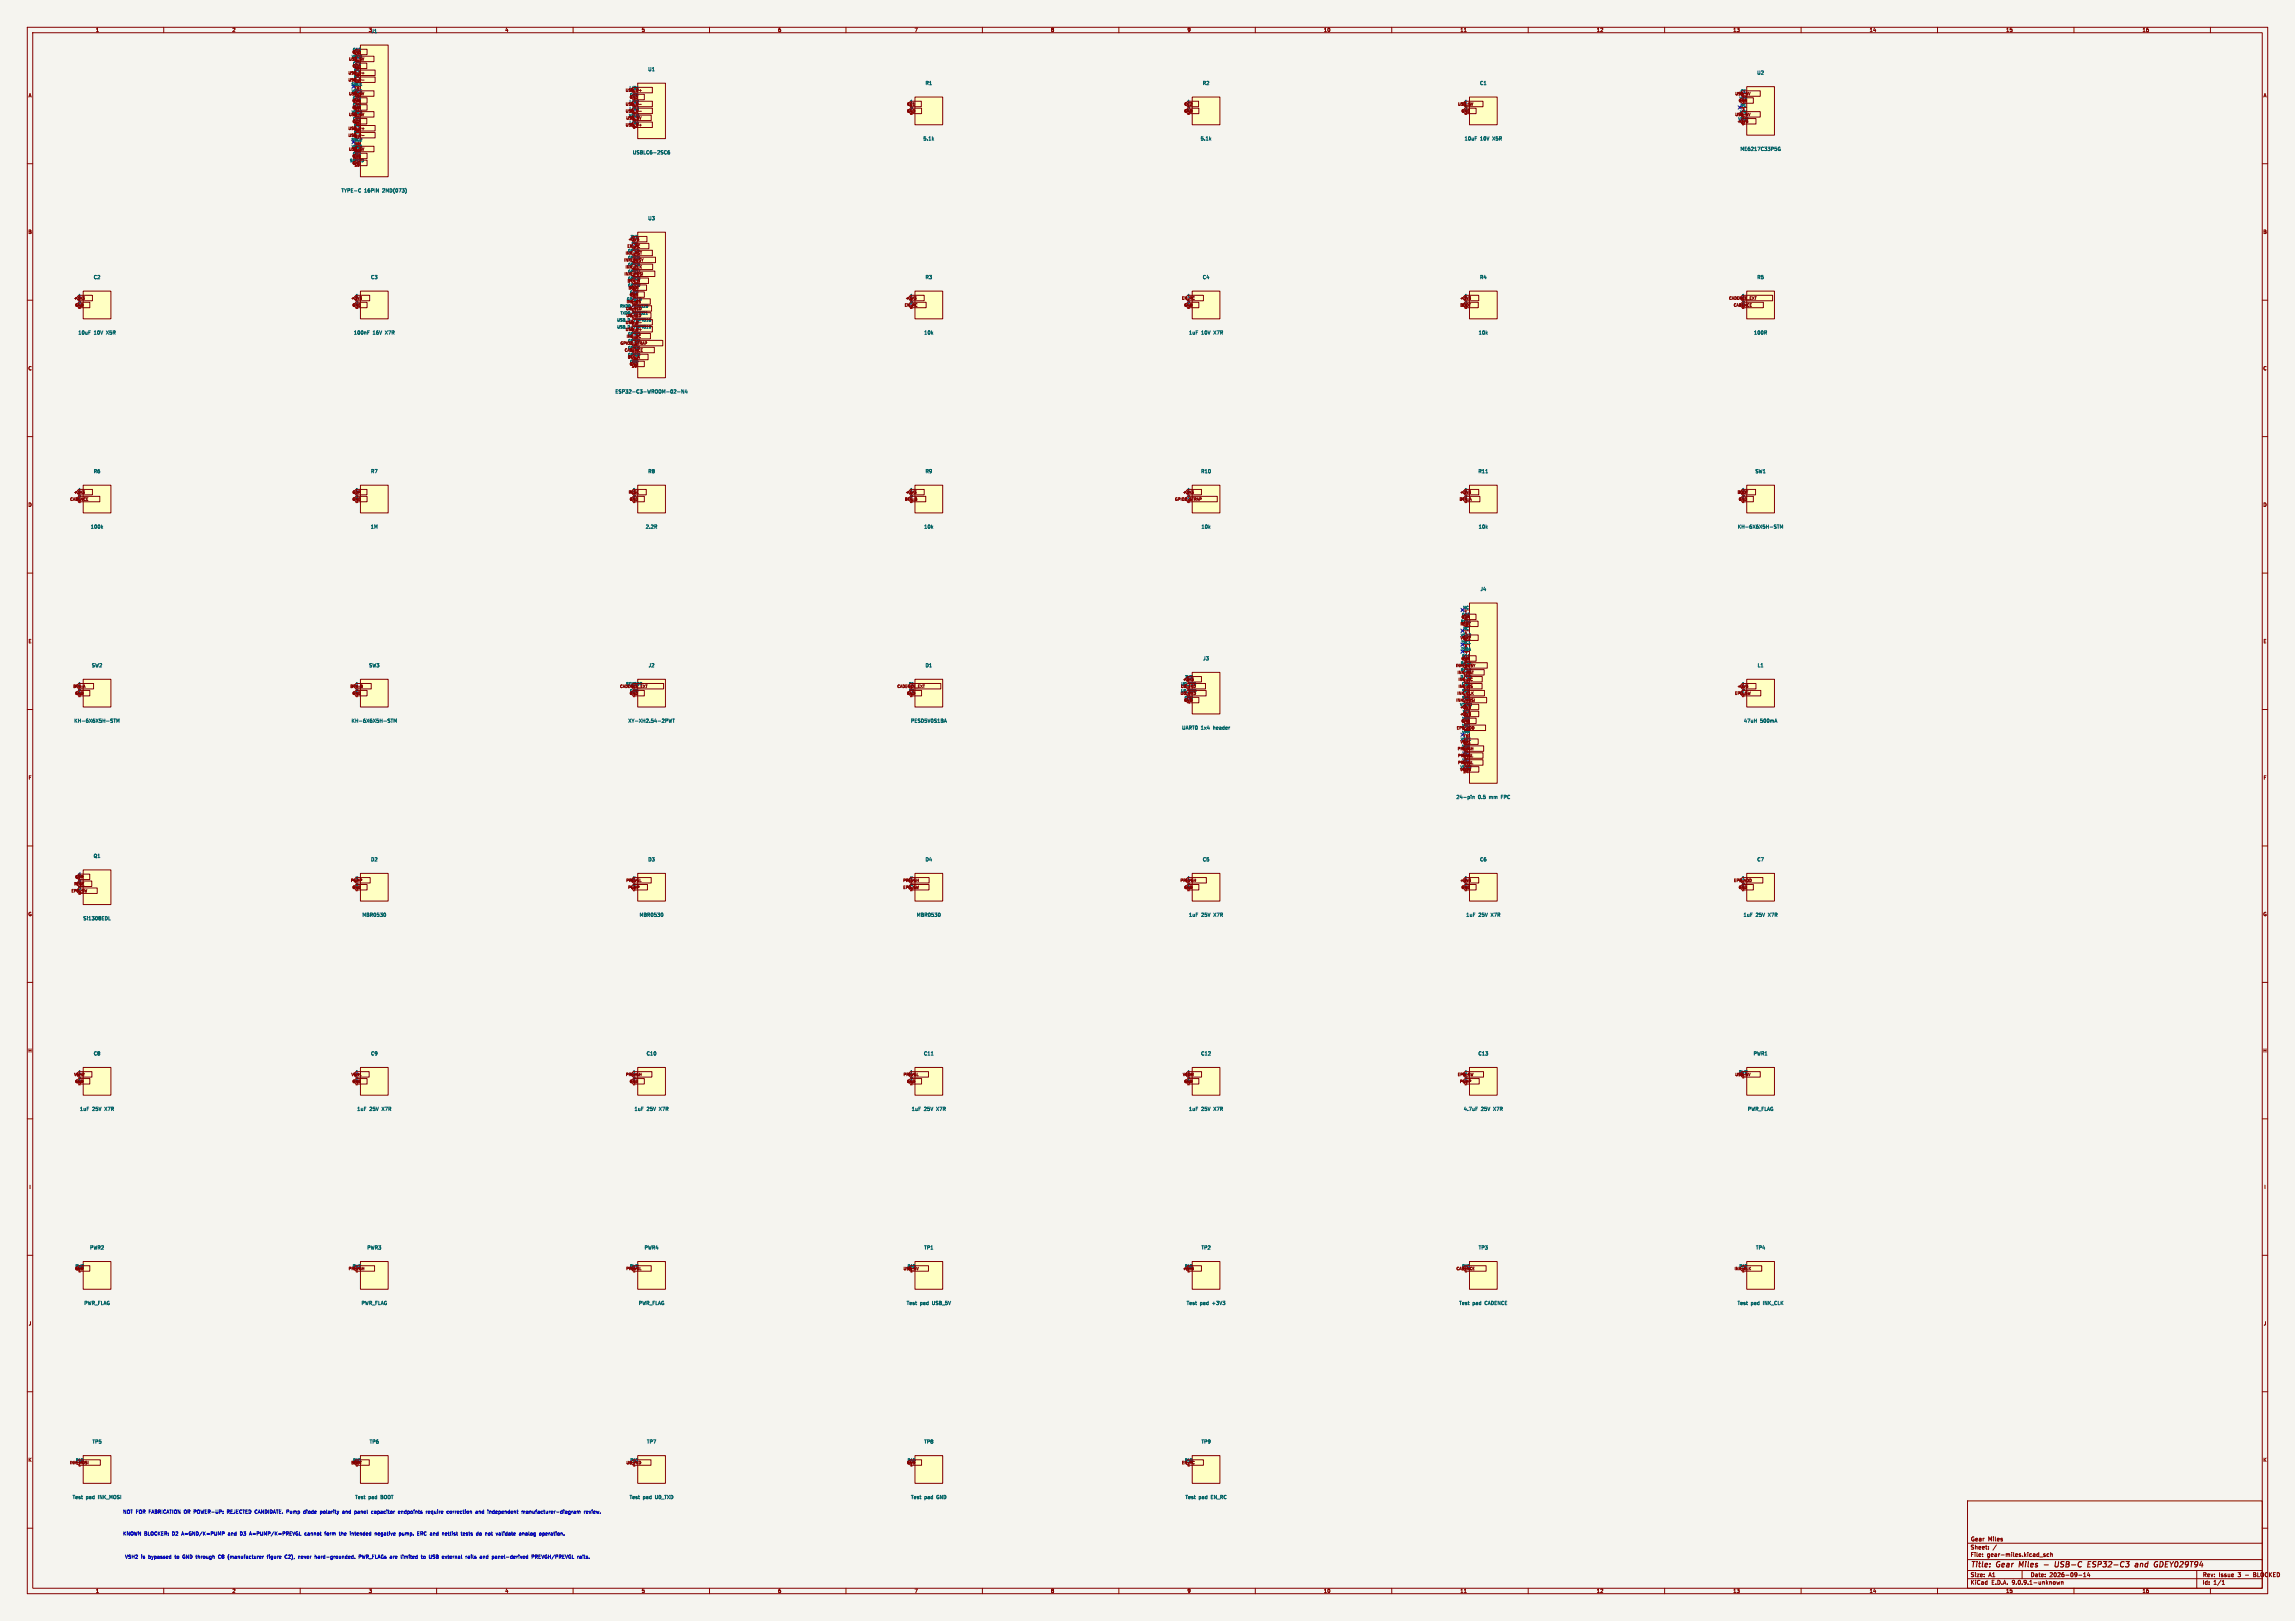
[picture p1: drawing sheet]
<svg xmlns="http://www.w3.org/2000/svg" width="841mm" height="594mm" viewBox="0 0 841 594" stroke-linecap="round" stroke-linejoin="round" font-family="sans-serif">
<defs><g id="words">
<g font-size="2.8" fill="#840000">
<text x="722" y="574.9">Title:</text>
<text x="731.7" y="574.9">Gear</text>
<text x="740.7" y="574.9">Miles</text>
<text x="755.5" y="574.9">USB-C</text>
<text x="768.3" y="574.9">ESP32-C3</text>
<text x="786.5" y="574.9">and</text>
<text x="794.3" y="574.9">GDEY029T94</text>
</g>
<g font-size="2.1" fill="#840000">
<text x="722" y="568">Sheet:</text>
<text x="722" y="565.2">Gear</text>
<text x="728.8" y="565.2">Miles</text>
<text x="722" y="570.7">File:</text>
<text x="728.1" y="570.7">gear-miles.kicad_sch</text>
<text x="722" y="580.9">KiCad</text>
<text x="722" y="578.1">Size:</text>
<text x="728.7" y="578.1">A1</text>
<text x="729.7" y="580.9">E.D.A.</text>
<text x="737.3" y="580.9">9.0.9.1-unknown</text>
<text x="744" y="578.1">Date:</text>
<text x="751" y="578.1">2026-09-14</text>
<text x="807" y="578.3">Rev:</text>
<text x="807" y="580.9">Id:</text>
<text x="811.1" y="580.9">1/1</text>
<text x="813.4" y="578.3">Issue</text>
<text x="820.9" y="578.3">3</text>
<text x="827.7" y="578.3">BLOCKED</text>
</g>
<g font-size="1.8" fill="#840000">
<text x="35" y="11.9">1</text>
<text x="85" y="11.9">2</text>
<text x="185" y="11.9">4</text>
<text x="235" y="11.9">5</text>
<text x="285" y="11.9">6</text>
<text x="335" y="11.9">7</text>
<text x="385" y="11.9">8</text>
<text x="435" y="11.9">9</text>
<text x="485" y="11.9">10</text>
<text x="535" y="11.9">11</text>
<text x="585" y="11.9">12</text>
<text x="635" y="11.9">13</text>
<text x="685" y="11.9">14</text>
<text x="735" y="11.9">15</text>
<text x="785" y="11.9">16</text>
<text x="10.3" y="35.9">A</text>
<text x="829.3" y="35.9">A</text>
<text x="10.3" y="85.9">B</text>
<text x="829.2" y="85.9">B</text>
<text x="10.3" y="135.9">C</text>
<text x="829.2" y="135.9">C</text>
<text x="10.3" y="185.9">D</text>
<text x="829.2" y="185.9">D</text>
<text x="10.3" y="235.9">E</text>
<text x="829.3" y="235.9">E</text>
<text x="10.3" y="285.9">F</text>
<text x="829.3" y="285.9">F</text>
<text x="10.3" y="335.9">G</text>
<text x="829.2" y="335.9">G</text>
<text x="10.2" y="385.9">H</text>
<text x="829.2" y="385.9">H</text>
<text x="10.6" y="435.9">I</text>
<text x="829.6" y="435.9">I</text>
<text x="10.4" y="485.9">J</text>
<text x="829.4" y="485.9">J</text>
<text x="10.3" y="535.9">K</text>
<text x="829.2" y="535.9">K</text>
<text x="35" y="583.9">1</text>
<text x="85" y="583.9">2</text>
<text x="135" y="583.9">3</text>
<text x="185" y="583.9">4</text>
<text x="235" y="583.9">5</text>
<text x="285" y="583.9">6</text>
<text x="335" y="583.9">7</text>
<text x="385" y="583.9">8</text>
<text x="435" y="583.9">9</text>
<text x="485" y="583.9">10</text>
<text x="535" y="583.9">11</text>
<text x="585" y="583.9">12</text>
<text x="635" y="583.9">13</text>
<text x="685" y="583.9">14</text>
<text x="735" y="583.9">15</text>
<text x="785" y="583.9">16</text>
</g>
<g font-size="1.8" fill="#006464">
<text x="135" y="11.9">3J1</text>
<text x="237.4" y="26.3">U1</text>
<text x="643.8" y="27.5">U2</text>
<text x="339" y="31.3">R1</text>
<text x="440.6" y="31.3">R2</text>
<text x="542.2" y="31.3">C1</text>
<text x="338.2" y="51.7">5.1k</text>
<text x="439.8" y="51.7">5.1k</text>
<text x="536.6" y="51.7">10uF</text>
<text x="542.4" y="51.7">10V</text>
<text x="547.1" y="51.7">X5R</text>
<text x="231.8" y="56.7">USBLC6-2SC6</text>
<text x="637.6" y="55.5">ME6217C33P5G</text>
<text x="125" y="70.7">TYPE-C</text>
<text x="133.5" y="70.7">16PIN</text>
<text x="140.3" y="70.7">2MD(073)</text>
<text x="237.4" y="80.9">U3</text>
<text x="34.2" y="102.5">C2</text>
<text x="135.8" y="102.5">C3</text>
<text x="339" y="102.5">R3</text>
<text x="440.6" y="102.5">C4</text>
<text x="542.2" y="102.5">R4</text>
<text x="643.8" y="102.5">R5</text>
<text x="28.6" y="122.8">10uF</text>
<text x="34.4" y="122.8">10V</text>
<text x="39.1" y="122.8">X5R</text>
<text x="129.6" y="122.8">100nF</text>
<text x="136.6" y="122.8">16V</text>
<text x="141.3" y="122.8">X7R</text>
<text x="338.5" y="122.8">10k</text>
<text x="435.6" y="122.8">1uF</text>
<text x="440.2" y="122.8">10V</text>
<text x="444.9" y="122.8">X7R</text>
<text x="541.7" y="122.8">10k</text>
<text x="642.6" y="122.8">100R</text>
<text x="225.4" y="144.4">ESP32-C3-WROOM-02-N4</text>
<text x="34.2" y="173.6">R6</text>
<text x="135.8" y="173.6">R7</text>
<text x="237.4" y="173.6">R8</text>
<text x="339" y="173.6">R9</text>
<text x="440" y="173.6">R10</text>
<text x="541.6" y="173.6">R11</text>
<text x="643.1" y="173.6">SW1</text>
<text x="33.1" y="193.9">100k</text>
<text x="135.7" y="193.9">1M</text>
<text x="236.5" y="193.9">2.2R</text>
<text x="338.5" y="193.9">10k</text>
<text x="440.1" y="193.9">10k</text>
<text x="541.7" y="193.9">10k</text>
<text x="636.7" y="193.9">KH-6X6X5H-STM</text>
<text x="542.4" y="216.8">J4</text>
<text x="33.5" y="244.7">SW2</text>
<text x="135.1" y="244.7">SW3</text>
<text x="237.6" y="244.7">J2</text>
<text x="339" y="244.7">D1</text>
<text x="440.8" y="242.2">J3</text>
<text x="643.9" y="244.7">L1</text>
<text x="27.1" y="265">KH-6X6X5H-STM</text>
<text x="128.7" y="265">KH-6X6X5H-STM</text>
<text x="230.1" y="265">XY-XH2.54-2PWT</text>
<text x="333.7" y="265">PESD5V0S1BA</text>
<text x="433" y="267.6">UART0</text>
<text x="440.1" y="267.6">1x4</text>
<text x="444.7" y="267.6">header</text>
<text x="638.9" y="265">47uH</text>
<text x="645" y="265">500mA</text>
<text x="533.5" y="293">24-pin</text>
<text x="541.6" y="293">0.5</text>
<text x="545.8" y="293">mm</text>
<text x="550.4" y="293">FPC</text>
<text x="34.2" y="314.6">Q1</text>
<text x="135.8" y="315.8">D2</text>
<text x="237.4" y="315.8">D3</text>
<text x="339" y="315.8">D4</text>
<text x="440.6" y="315.8">C5</text>
<text x="542.2" y="315.8">C6</text>
<text x="643.8" y="315.8">C7</text>
<text x="30.4" y="337.4">Si1308EDL</text>
<text x="132.6" y="336.1">MBR0530</text>
<text x="234.2" y="336.1">MBR0530</text>
<text x="335.8" y="336.1">MBR0530</text>
<text x="435.6" y="336.1">1uF</text>
<text x="440.2" y="336.1">25V</text>
<text x="444.9" y="336.1">X7R</text>
<text x="537.2" y="336.1">1uF</text>
<text x="541.8" y="336.1">25V</text>
<text x="546.5" y="336.1">X7R</text>
<text x="638.8" y="336.1">1uF</text>
<text x="643.4" y="336.1">25V</text>
<text x="648.1" y="336.1">X7R</text>
<text x="34.2" y="386.9">C8</text>
<text x="135.8" y="386.9">C9</text>
<text x="236.8" y="386.9">C10</text>
<text x="338.4" y="386.9">C11</text>
<text x="440" y="386.9">C12</text>
<text x="541.6" y="386.9">C13</text>
<text x="642.5" y="386.9">PWR1</text>
<text x="29.2" y="407.3">1uF</text>
<text x="33.8" y="407.3">25V</text>
<text x="38.5" y="407.3">X7R</text>
<text x="130.8" y="407.3">1uF</text>
<text x="135.4" y="407.3">25V</text>
<text x="140.1" y="407.3">X7R</text>
<text x="232.4" y="407.3">1uF</text>
<text x="237" y="407.3">25V</text>
<text x="241.7" y="407.3">X7R</text>
<text x="334" y="407.3">1uF</text>
<text x="338.6" y="407.3">25V</text>
<text x="343.3" y="407.3">X7R</text>
<text x="435.6" y="407.3">1uF</text>
<text x="440.2" y="407.3">25V</text>
<text x="444.9" y="407.3">X7R</text>
<text x="536.3" y="407.3">4.7uF</text>
<text x="542.7" y="407.3">25V</text>
<text x="547.4" y="407.3">X7R</text>
<text x="640.3" y="407.3">PWR_FLAG</text>
<text x="32.9" y="458.1">PWR2</text>
<text x="134.5" y="458.1">PWR3</text>
<text x="236.1" y="458.1">PWR4</text>
<text x="338.5" y="458.1">TP1</text>
<text x="440.1" y="458.1">TP2</text>
<text x="541.7" y="458.1">TP3</text>
<text x="643.3" y="458.1">TP4</text>
<text x="30.7" y="478.4">PWR_FLAG</text>
<text x="132.3" y="478.4">PWR_FLAG</text>
<text x="233.9" y="478.4">PWR_FLAG</text>
<text x="332.1" y="478.4">Test</text>
<text x="337.1" y="478.4">pad</text>
<text x="341.7" y="478.4">USB_5V</text>
<text x="434.7" y="478.4">Test</text>
<text x="439.7" y="478.4">pad</text>
<text x="444.3" y="478.4">+3V3</text>
<text x="534.6" y="478.4">Test</text>
<text x="539.6" y="478.4">pad</text>
<text x="544.2" y="478.4">CADENCE</text>
<text x="636.6" y="478.4">Test</text>
<text x="641.6" y="478.4">pad</text>
<text x="646.2" y="478.4">INK_CLK</text>
<text x="33.7" y="529.2">TP5</text>
<text x="135.3" y="529.2">TP6</text>
<text x="236.9" y="529.2">TP7</text>
<text x="338.5" y="529.2">TP8</text>
<text x="440.1" y="529.2">TP9</text>
<text x="26.5" y="549.5">Test</text>
<text x="31.5" y="549.5">pad</text>
<text x="36.1" y="549.5">INK_MOSI</text>
<text x="130" y="549.5">Test</text>
<text x="135" y="549.5">pad</text>
<text x="139.6" y="549.5">BOOT</text>
<text x="230.6" y="549.5">Test</text>
<text x="235.6" y="549.5">pad</text>
<text x="240.2" y="549.5">U0_TXD</text>
<text x="333.7" y="549.5">Test</text>
<text x="338.7" y="549.5">pad</text>
<text x="343.3" y="549.5">GND</text>
<text x="434.3" y="549.5">Test</text>
<text x="439.2" y="549.5">pad</text>
<text x="443.9" y="549.5">EN_RC</text>
</g>
<g font-size="1.8" fill="#0000c2">
<text x="45" y="554.7">NOT FOR FABRICATION OR POWER-UP:</text>
<text x="83.9" y="554.7">REJECTED CANDIDATE. Pump</text>
<text x="112.5" y="554.7">diode</text>
<text x="118.9" y="554.7">polarity</text>
<text x="127.2" y="554.7">and</text>
<text x="131.8" y="554.7">panel</text>
<text x="138.2" y="554.7">capacitor</text>
<text x="148.3" y="554.7">endpoints</text>
<text x="158.6" y="554.7">require</text>
<text x="166.5" y="554.7">correction</text>
<text x="177.2" y="554.7">and</text>
<text x="181.9" y="554.7">independent</text>
<text x="194.5" y="554.7">manufacturer-diagram</text>
<text x="217.6" y="554.7">review.</text>
<text x="45" y="562.7">KNOWN BLOCKER:</text>
<text x="63.2" y="562.7">D2</text>
<text x="66.9" y="562.7">A=GND/K=PUMP</text>
<text x="84.1" y="562.7">and</text>
<text x="88.7" y="562.7">D3</text>
<text x="92.4" y="562.7">A=PUMP/K=PREVGL</text>
<text x="112.8" y="562.7">cannot</text>
<text x="120.3" y="562.7">form</text>
<text x="125.9" y="562.7">the</text>
<text x="130" y="562.7">intended</text>
<text x="139.3" y="562.7">negative</text>
<text x="148.4" y="562.7">pump.</text>
<text x="155.3" y="562.7">ERC and</text>
<text x="164.8" y="562.7">netlist</text>
<text x="171.9" y="562.7">tests</text>
<text x="177.7" y="562.7">do</text>
<text x="181.2" y="562.7">not</text>
<text x="185.4" y="562.7">validate</text>
<text x="194" y="562.7">analog</text>
<text x="201.6" y="562.7">operation.</text>
<text x="45.7" y="571.2">VSH2</text>
<text x="51.7" y="571.2">is</text>
<text x="54.5" y="571.2">bypassed</text>
<text x="64.4" y="571.2">to</text>
<text x="67.5" y="571.2">GND through</text>
<text x="80.9" y="571.2">C8</text>
<text x="84.6" y="571.2">(manufacturer</text>
<text x="99.2" y="571.2">figure</text>
<text x="105.9" y="571.2">C2),</text>
<text x="111" y="571.2">never</text>
<text x="117.3" y="571.2">hard-grounded.</text>
<text x="133.6" y="571.2">PWR_FLAGs are</text>
<text x="149.4" y="571.2">limited</text>
<text x="157.1" y="571.2">to</text>
<text x="160.2" y="571.2">USB</text>
<text x="165.2" y="571.2">external</text>
<text x="174" y="571.2">rails</text>
<text x="179.4" y="571.2">and</text>
<text x="184" y="571.2">panel-derived</text>
<text x="198.8" y="571.2">PREVGH/PREVGL</text>
<text x="215.8" y="571.2">rails.</text>
</g>
<g font-size="1.4" fill="#840000">
<text x="127.8" y="22.4">USB_5V</text>
<text x="128.8" y="21.3">VBUS</text>
<text x="129" y="19.8">GND</text>
<text x="129.8" y="20.8">A1</text>
<text x="129.8" y="23.3">A4</text>
<text x="127.5" y="27.5">USB_D+</text>
<text x="129.1" y="24.9">CC1</text>
<text x="129.6" y="26.4">D+</text>
<text x="129.6" y="29">D-</text>
<text x="129.8" y="25.8">A5</text>
<text x="129.8" y="28.4">A6</text>
<text x="127.5" y="30">USB_D-</text>
<text x="127.8" y="35.1">USB_5V</text>
<text x="128.8" y="34">VBUS</text>
<text x="129.8" y="30.9">A7</text>
<text x="129.8" y="33.5">A8</text>
<text x="229.1" y="33.8">USB_D+</text>
<text x="230.5" y="32.8">I/O1</text>
<text x="230.8" y="35.3">GND</text>
<text x="231.8" y="34.7">1</text>
<text x="635.8" y="35.1">USB_5V</text>
<text x="637.7" y="34">CE</text>
<text x="128.8" y="41.7">VBUS</text>
<text x="129" y="37.6">GND</text>
<text x="129" y="40.2">GND</text>
<text x="129.3" y="38.5">A12</text>
<text x="129.7" y="41.1">B1</text>
<text x="129.8" y="36">A9</text>
<text x="229.1" y="38.9">USB_D-</text>
<text x="229.1" y="41.4">USB_D-</text>
<text x="230.5" y="37.8">I/O2</text>
<text x="230.5" y="40.4">I/O3</text>
<text x="230.6" y="36.4">GND</text>
<text x="231.8" y="37.3">2</text>
<text x="231.8" y="39.8">3</text>
<text x="332.2" y="41.4">GND</text>
<text x="332.3" y="38.9">CC1</text>
<text x="333.4" y="37.8">1</text>
<text x="333.4" y="39.8">1</text>
<text x="333.4" y="40.4">2</text>
<text x="433.8" y="41.4">GND</text>
<text x="433.9" y="38.9">CC2</text>
<text x="435" y="37.8">1</text>
<text x="435" y="39.8">1</text>
<text x="435" y="40.4">2</text>
<text x="534.2" y="38.9">USB_5V</text>
<text x="535.4" y="41.4">GND</text>
<text x="536.6" y="37.8">1</text>
<text x="536.6" y="39.8">1</text>
<text x="536.6" y="40.4">2</text>
<text x="637" y="37.6">GND</text>
<text x="637.3" y="36.6">VSS</text>
<text x="637.5" y="41.7">VIN</text>
<text x="638.2" y="36">1</text>
<text x="638.2" y="38.5">2</text>
<text x="638.2" y="41.1">3</text>
<text x="127.5" y="47.8">USB_D+</text>
<text x="127.8" y="42.7">USB_5V</text>
<text x="129.1" y="45.2">CC2</text>
<text x="129.6" y="46.7">D+</text>
<text x="129.7" y="43.6">B4</text>
<text x="129.7" y="46.2">B5</text>
<text x="229.1" y="46.5">USB_D+</text>
<text x="229.4" y="44">USB_5V</text>
<text x="230.4" y="42.9">VBUS</text>
<text x="230.5" y="45.5">I/O4</text>
<text x="231.8" y="42.4">4</text>
<text x="231.8" y="44.9">5</text>
<text x="231.8" y="47.4">6</text>
<text x="333.4" y="42.4">2</text>
<text x="435" y="42.4">2</text>
<text x="536.6" y="42.4">2</text>
<text x="635.8" y="42.7">USB_5V</text>
<text x="636.5" y="45.2">+3V3</text>
<text x="636.8" y="44.2">VOUT</text>
<text x="638.2" y="43.6">4</text>
<text x="638.2" y="46.2">5</text>
<text x="127.5" y="50.3">USB_D-</text>
<text x="129.6" y="49.3">D-</text>
<text x="129.7" y="48.7">B6</text>
<text x="129.7" y="51.2">B7</text>
<text x="129.7" y="53.8">B8</text>
<text x="127.8" y="55.4">USB_5V</text>
<text x="128.8" y="54.4">VBUS</text>
<text x="129" y="57.9">GND</text>
<text x="129.2" y="58.9">B12</text>
<text x="129.7" y="56.3">B9</text>
<text x="129" y="60.5">GND</text>
<text x="129.7" y="61.4">S1</text>
<text x="230.1" y="88.4">+3V3</text>
<text x="230.9" y="87.4">3V3</text>
<text x="231.3" y="89.9">EN</text>
<text x="231.8" y="89.3">1</text>
<text x="229.1" y="93.5">INK_RST</text>
<text x="229.8" y="91">EN_RC</text>
<text x="230" y="92.5">GPIO4</text>
<text x="230" y="95">GPIO5</text>
<text x="231.8" y="91.9">2</text>
<text x="231.8" y="94.4">3</text>
<text x="228.6" y="96">INK_BUSY</text>
<text x="228.7" y="101.1">INK_MOSI</text>
<text x="229.1" y="98.6">INK_CLK</text>
<text x="230" y="97.5">GPIO6</text>
<text x="230" y="100.1">GPIO7</text>
<text x="231.8" y="97">4</text>
<text x="231.8" y="99.5">5</text>
<text x="229.9" y="103.7">BTN_B</text>
<text x="230" y="102.6">GPIO8</text>
<text x="230.2" y="106.2">BOOT</text>
<text x="230.8" y="107.7">GND</text>
<text x="231.8" y="104.6">7</text>
<text x="231.8" y="107.1">8</text>
<text x="26.9" y="110">+3V3</text>
<text x="27.4" y="112.6">GND</text>
<text x="28.6" y="109">1</text>
<text x="28.6" y="110.9">1</text>
<text x="28.6" y="111.5">2</text>
<text x="28.6" y="113.5">2</text>
<text x="128.5" y="110">+3V3</text>
<text x="129" y="112.6">GND</text>
<text x="130.2" y="109">1</text>
<text x="130.2" y="110.9">1</text>
<text x="130.2" y="111.5">2</text>
<text x="130.2" y="113.5">2</text>
<text x="229.3" y="113.8">U0_RXD</text>
<text x="229.5" y="111.3">INK_CS</text>
<text x="229.6" y="110.2">GPIO10</text>
<text x="230.6" y="108.7">GND</text>
<text x="231.3" y="112.2">10</text>
<text x="231.8" y="109.7">9</text>
<text x="331.4" y="112.6">EN_RC</text>
<text x="331.7" y="110">+3V3</text>
<text x="333.4" y="109">1</text>
<text x="333.4" y="110.9">1</text>
<text x="333.4" y="113.5">2</text>
<text x="433" y="110">EN_RC</text>
<text x="433.8" y="112.6">GND</text>
<text x="435" y="110.9">1</text>
<text x="435" y="111.5">2</text>
<text x="435" y="113.5">2</text>
<text x="534.9" y="110">+3V3</text>
<text x="535" y="112.6">BOOT</text>
<text x="536.6" y="109">1</text>
<text x="536.6" y="110.9">1</text>
<text x="536.6" y="111.5">2</text>
<text x="536.6" y="113.5">2</text>
<text x="633.5" y="110">CADENCE_EXT</text>
<text x="635.2" y="112.6">CADENCE</text>
<text x="638.2" y="109">1</text>
<text x="638.2" y="110.9">1</text>
<text x="638.2" y="111.5">2</text>
<text x="638.2" y="113.5">2</text>
<text x="226" y="117.9">USB_D-/GPIO18</text>
<text x="229.1" y="118.9">USB_D-</text>
<text x="229.4" y="116.4">U0_TXD</text>
<text x="231.3" y="114.7">11</text>
<text x="231.3" y="117.3">12</text>
<text x="231.3" y="119.8">13</text>
<text x="226" y="120.4">USB_D+/GPIO19</text>
<text x="229.1" y="121.4">USB_D+</text>
<text x="229.5" y="124">INK_DC</text>
<text x="230" y="122.9">GPIO3</text>
<text x="230" y="125.5">GPIO2</text>
<text x="231.3" y="122.4">14</text>
<text x="231.3" y="124.9">15</text>
<text x="227.2" y="126.5">GPIO2_STRAP</text>
<text x="228.8" y="129.1">CADENCE</text>
<text x="229.9" y="131.6">BTN_A</text>
<text x="230" y="128">GPIO1</text>
<text x="230" y="130.6">GPIO0</text>
<text x="231.3" y="127.4">16</text>
<text x="231.3" y="130">17</text>
<text x="230.6" y="134.1">GND</text>
<text x="230.8" y="133.1">GND</text>
<text x="231.3" y="132.5">18</text>
<text x="231.3" y="135.1">19</text>
<text x="25.6" y="183.7">CADENCE</text>
<text x="26.9" y="181.1">+3V3</text>
<text x="28.6" y="180.1">1</text>
<text x="28.6" y="182.1">1</text>
<text x="28.6" y="182.6">2</text>
<text x="28.6" y="184.6">2</text>
<text x="129" y="183.7">GND</text>
<text x="129" y="181.1">GDR</text>
<text x="130.2" y="180.1">1</text>
<text x="130.2" y="182.1">1</text>
<text x="130.2" y="182.6">2</text>
<text x="130.2" y="184.6">2</text>
<text x="230.3" y="181.1">RESE</text>
<text x="230.6" y="183.7">GND</text>
<text x="231.8" y="180.1">1</text>
<text x="231.8" y="182.1">1</text>
<text x="231.8" y="182.6">2</text>
<text x="231.8" y="184.6">2</text>
<text x="331.5" y="183.7">BTN_B</text>
<text x="331.7" y="181.1">+3V3</text>
<text x="333.4" y="180.1">1</text>
<text x="333.4" y="182.1">1</text>
<text x="430.4" y="183.7">GPIO2_STRAP</text>
<text x="433.3" y="181.1">+3V3</text>
<text x="435" y="180.1">1</text>
<text x="435" y="182.1">1</text>
<text x="435" y="182.6">2</text>
<text x="435" y="184.6">2</text>
<text x="534.7" y="183.7">BTN_A</text>
<text x="534.9" y="181.1">+3V3</text>
<text x="536.6" y="180.1">1</text>
<text x="536.6" y="182.1">1</text>
<text x="636.6" y="181.1">BOOT</text>
<text x="637" y="183.7">GND</text>
<text x="638.2" y="180.1">1</text>
<text x="638.2" y="182.1">1</text>
<text x="638.2" y="182.6">2</text>
<text x="638.2" y="184.6">2</text>
<text x="535.4" y="226.9">GDR</text>
<text x="535.6" y="225.8">GDR</text>
<text x="536.6" y="225.2">1</text>
<text x="536.6" y="227.8">2</text>
<text x="535.1" y="229.4">RESE</text>
<text x="535.2" y="233.4">VSH2</text>
<text x="535.2" y="228.3">RESE</text>
<text x="536.6" y="230.3">3</text>
<text x="536.6" y="232.9">4</text>
<text x="535" y="234.5">VSH2</text>
<text x="536.6" y="235.4">5</text>
<text x="533.4" y="244.6">INK_BUSY</text>
<text x="535.2" y="243.6">BUSY</text>
<text x="535.4" y="242.1">GND</text>
<text x="535.6" y="241">BS1</text>
<text x="536.6" y="240.5">7</text>
<text x="536.6" y="243">8</text>
<text x="536.6" y="245.6">9</text>
<text x="229.3" y="251.2">SENSOR</text>
<text x="332.9" y="251.2">P1</text>
<text x="433.3" y="249.7">+3V3</text>
<text x="434.1" y="248.7">3V3</text>
<text x="435" y="250.6">1</text>
<text x="533.9" y="247.2">INK_RST</text>
<text x="534.3" y="249.7">INK_DC</text>
<text x="535.1" y="248.7">D/C#</text>
<text x="535.2" y="246.1">RES#</text>
<text x="535.6" y="251.2">CS#</text>
<text x="536.1" y="248.1">10</text>
<text x="536.1" y="250.6">11</text>
<text x="638.2" y="251.2">1</text>
<text x="26.7" y="252.3">BTN_A</text>
<text x="27.4" y="254.8">GND</text>
<text x="28.6" y="253.7">2</text>
<text x="28.6" y="255.7">2</text>
<text x="128.3" y="252.3">BTN_B</text>
<text x="129" y="254.8">GND</text>
<text x="130.2" y="253.7">2</text>
<text x="130.2" y="255.7">2</text>
<text x="227.1" y="252.3">CADENCE_EXT</text>
<text x="230.6" y="254.8">GND</text>
<text x="231.8" y="253.2">1</text>
<text x="231.8" y="255.7">2</text>
<text x="328.7" y="252.3">CADENCE_EXT</text>
<text x="332.2" y="254.8">GND</text>
<text x="332.9" y="253.7">P2</text>
<text x="333.4" y="253.2">1</text>
<text x="333.4" y="255.7">2</text>
<text x="432.5" y="254.8">U0_RXD</text>
<text x="432.6" y="252.3">U0_TXD</text>
<text x="433.8" y="257.3">GND</text>
<text x="435" y="253.2">2</text>
<text x="435" y="255.7">3</text>
<text x="533.5" y="257.3">INK_MOSI</text>
<text x="533.9" y="254.8">INK_CLK</text>
<text x="534.3" y="252.3">INK_CS</text>
<text x="535.7" y="256.3">SDA</text>
<text x="535.7" y="253.7">SCL</text>
<text x="536.1" y="253.2">12</text>
<text x="536.1" y="255.7">13</text>
<text x="635.7" y="254.8">EPD_SW</text>
<text x="636.5" y="252.3">+3V3</text>
<text x="638.2" y="253.2">1</text>
<text x="638.2" y="253.7">2</text>
<text x="638.2" y="255.7">2</text>
<text x="435" y="258.3">4</text>
<text x="534.9" y="258.8">VDDIO</text>
<text x="534.9" y="259.9">+3V3</text>
<text x="534.9" y="262.4">+3V3</text>
<text x="535.7" y="263.9">VSS</text>
<text x="535.9" y="261.4">VCI</text>
<text x="536.1" y="258.3">14</text>
<text x="536.1" y="260.8">15</text>
<text x="536.1" y="263.3">16</text>
<text x="533.7" y="267.5">EPD_VDD</text>
<text x="535.4" y="265">GND</text>
<text x="535.7" y="266.4">VDD</text>
<text x="536.1" y="265.9">17</text>
<text x="536.1" y="268.4">18</text>
<text x="534" y="275.1">PREVGH</text>
<text x="535" y="272.6">VSH1</text>
<text x="535.2" y="271.5">VSH1</text>
<text x="535.6" y="274.1">VGH</text>
<text x="536.1" y="271">19</text>
<text x="536.1" y="273.5">20</text>
<text x="534.2" y="280.2">PREVGL</text>
<text x="534.2" y="277.7">PREVGL</text>
<text x="535.7" y="279.1">VGL</text>
<text x="535.8" y="276.6">VSL</text>
<text x="536.1" y="276">21</text>
<text x="536.1" y="278.6">22</text>
<text x="536.1" y="281.1">23</text>
<text x="534.9" y="282.7">VCOM</text>
<text x="536.1" y="283.7">24</text>
<text x="27.4" y="322.1">GDR</text>
<text x="28.6" y="321.1">G</text>
<text x="28.6" y="323">1</text>
<text x="28.6" y="323.6">S</text>
<text x="128.4" y="323.4">PUMP</text>
<text x="229.4" y="323.4">PREVGL</text>
<text x="231.8" y="322.3">K</text>
<text x="330.8" y="323.4">PREVGH</text>
<text x="333.4" y="322.3">K</text>
<text x="432.4" y="323.4">PREVGH</text>
<text x="435" y="322.3">1</text>
<text x="534.9" y="323.4">+3V3</text>
<text x="536.6" y="322.3">1</text>
<text x="635.3" y="323.4">EPD_VDD</text>
<text x="638.2" y="322.3">1</text>
<text x="26.1" y="327.2">EPD_SW</text>
<text x="27.1" y="324.6">RESE</text>
<text x="28.6" y="326.1">D</text>
<text x="28.6" y="325.6">2</text>
<text x="28.6" y="328.1">3</text>
<text x="129" y="325.9">GND</text>
<text x="130.2" y="324.3">1</text>
<text x="130.2" y="326.8">2</text>
<text x="130.3" y="324.9">A</text>
<text x="230" y="325.9">PUMP</text>
<text x="231.8" y="324.3">1</text>
<text x="231.8" y="326.8">2</text>
<text x="330.9" y="325.9">EPD_SW</text>
<text x="333.4" y="324.3">1</text>
<text x="333.4" y="326.8">2</text>
<text x="333.5" y="324.9">A</text>
<text x="433.8" y="325.9">GND</text>
<text x="435" y="324.3">1</text>
<text x="435" y="324.9">2</text>
<text x="435" y="326.8">2</text>
<text x="535.4" y="325.9">GND</text>
<text x="536.6" y="324.3">1</text>
<text x="536.6" y="324.9">2</text>
<text x="536.6" y="326.8">2</text>
<text x="637" y="325.9">GND</text>
<text x="638.2" y="324.3">1</text>
<text x="638.2" y="324.9">2</text>
<text x="638.2" y="326.8">2</text>
<text x="27" y="394.5">VSH2</text>
<text x="28.6" y="393.4">1</text>
<text x="28.6" y="395.4">1</text>
<text x="28.6" y="396">2</text>
<text x="128.6" y="394.5">VSH1</text>
<text x="130.2" y="393.4">1</text>
<text x="130.2" y="395.4">1</text>
<text x="130.2" y="396">2</text>
<text x="229.2" y="394.5">PREVGH</text>
<text x="231.8" y="393.4">1</text>
<text x="231.8" y="395.4">1</text>
<text x="231.8" y="396">2</text>
<text x="331" y="394.5">PREVGL</text>
<text x="333.4" y="393.4">1</text>
<text x="333.4" y="395.4">1</text>
<text x="333.4" y="396">2</text>
<text x="433.3" y="394.5">VCOM</text>
<text x="435" y="393.4">1</text>
<text x="435" y="395.4">1</text>
<text x="435" y="396">2</text>
<text x="534.1" y="394.5">EPD_SW</text>
<text x="536.6" y="393.4">1</text>
<text x="536.6" y="395.4">1</text>
<text x="635.8" y="394.5">USB_5V</text>
<text x="637.1" y="393.4">PWR</text>
<text x="638.2" y="395.4">1</text>
<text x="27.4" y="397">GND</text>
<text x="28.6" y="398">2</text>
<text x="129" y="397">GND</text>
<text x="130.2" y="398">2</text>
<text x="230.6" y="397">GND</text>
<text x="231.8" y="398">2</text>
<text x="332.2" y="397">GND</text>
<text x="333.4" y="398">2</text>
<text x="433.8" y="397">GND</text>
<text x="435" y="398">2</text>
<text x="534.8" y="397">PUMP</text>
<text x="536.6" y="398">2</text>
<text x="27.4" y="465.6">GND</text>
<text x="27.5" y="464.6">PWR</text>
<text x="28.6" y="466.5">1</text>
<text x="127.6" y="465.6">PREVGH</text>
<text x="129.1" y="464.6">PWR</text>
<text x="130.2" y="466.5">1</text>
<text x="229.4" y="465.6">PREVGL</text>
<text x="230.7" y="464.6">PWR</text>
<text x="231.8" y="466.5">1</text>
<text x="331" y="465.6">USB_5V</text>
<text x="332.5" y="464.6">PAD</text>
<text x="333.4" y="466.5">1</text>
<text x="433.3" y="465.6">+3V3</text>
<text x="434.1" y="464.6">PAD</text>
<text x="435" y="466.5">1</text>
<text x="533.6" y="465.6">CADENCE</text>
<text x="535.7" y="464.6">PAD</text>
<text x="536.6" y="466.5">1</text>
<text x="635.5" y="465.6">INK_CLK</text>
<text x="637.3" y="464.6">PAD</text>
<text x="638.2" y="466.5">1</text>
<text x="25.5" y="536.7">INK_MOSI</text>
<text x="27.7" y="535.7">PAD</text>
<text x="128.6" y="536.7">BOOT</text>
<text x="129.3" y="535.7">PAD</text>
<text x="130.2" y="537.7">1</text>
<text x="229.4" y="536.7">U0_TXD</text>
<text x="230.9" y="535.7">PAD</text>
<text x="231.8" y="537.7">1</text>
<text x="332.2" y="536.7">GND</text>
<text x="332.5" y="535.7">PAD</text>
<text x="333.4" y="537.7">1</text>
<text x="433" y="536.7">EN_RC</text>
<text x="434.1" y="535.7">PAD</text>
<text x="435" y="537.7">1</text>
</g>
<g font-size="1.4" fill="#006464">
<text x="129.2" y="18.8">GND</text>
<text x="128.7" y="31.5">SBU1</text>
<text x="129.2" y="36.6">GND</text>
<text x="637.7" y="39.1">NC</text>
<text x="129.2" y="44.2">CC2</text>
<text x="128.7" y="51.8">SBU2</text>
<text x="128.1" y="59.4">SHIELD</text>
<text x="129.2" y="56.9">GND</text>
<text x="230" y="105.2">GPIO9</text>
<text x="231.8" y="102">6</text>
<text x="227.1" y="112.8">RXD0/GPIO20</text>
<text x="435" y="109">1</text>
<text x="227.2" y="115.3">TXD0/GPIO21</text>
<text x="536.1" y="223.3">NC</text>
<text x="536.1" y="230.9">NC</text>
<text x="535.3" y="238.5">TSDA</text>
<text x="535.3" y="236">TSCL</text>
<text x="536.6" y="237.9">6</text>
<text x="28.6" y="251.2">1</text>
<text x="130.2" y="251.2">1</text>
<text x="432.7" y="251.2">U0_TXD</text>
<text x="28.6" y="253.2">1</text>
<text x="130.2" y="253.2">1</text>
<text x="230.8" y="253.7">GND</text>
<text x="432.6" y="253.7">U0_RXD</text>
<text x="434" y="256.3">GND</text>
<text x="535.7" y="269">VPP</text>
<text x="535.1" y="281.7">VCOM</text>
<text x="130.2" y="322.3">K</text>
</g>
<g font-size="1.4" fill="#a90000">
<text x="333.4" y="184.6">2</text>
<text x="536.6" y="184.6">2</text>
<text x="28.6" y="537.7">1</text>
</g>
</g></defs>
<path d="M0 0h841v594h-841z" fill="#f5f4ef" stroke="#f5f4ef" stroke-width=".37"/>
<g fill="none" stroke="#840000" stroke-width=".37">
<path d="M10 10h821v574h-821zM12 12h817v570h-817zM60 10v2M110 10v2M160 10v2M210 10v2M260 10v2M310 10v2M360 10v2M410 10v2M460 10v2M510 10v2"/>
<path d="M536.6 11.6h.7M560 10v2M610 10v2M660 10v2M710 10v2M760 10v2M810 10v2M10 60h2M829 60h2M10 110h2M829 110h2M10 160h2"/>
<path d="M829 160h2M10 210h2M829 210h2M10 260h2M829 260h2M10 310h2M829 310h2M10 360h2M829 360h2M10 410h2M829 410h2M10 460h2"/>
<path d="M829 460h2M10 510h2M829 510h2M10 560h2M721 550h108v32h-108zM829 560h2M721 578.5h108M721 575.5h108M721 571.5h108M721 565.5h108M726.5 570.2h.1M726.5 570.2v.1"/>
<path d="M726.5 569.5v.1M728.7 567.5v.2M728.7 566.8v.1M731.6 566.1l-1.3 1.9M741 575.5v3M747.5 570.5h1.1M748.9 569.7l.6 .4-.2 .3-.4-.1M748.9 569.6v.1M749.5 569.5l-.6 .1M750.2 570.2v.1M750.2 570.3h.6M750.8 569.5h-.6v.7"/>
<path d="M751.5 569.5h.5l.1 .9M751.5 568.9v1.5M753.7 579.6l.3 1 .2-.7 .3 .7 .3-1M755.4 579.6v1M755.4 579.7h.6v.9M761.7 577.2h1.2M763.5 577.8h.9M763.5 576.7l.5-.4v1.5M765.3 576.2l-.3 1.1h.9M765.7 576.8v1M805 575.5v6.5M814.3 579.5l.4-.4v1.5"/>
<path d="M820.1 576.3h.9M820.1 577.6l.2 .2M822.8 577.2h1.2M825.8 576.3l.8 .3-.3 .4 .4 .5-.3 .3h-.6zM825.8 577h.5M60 582v2M110 582v2M160 582v2M210 582v2M260 582v2M310 582v2M360 582v2"/>
<path d="M410 582v2M460 582v2M510 582v2M536.6 583.6h.7M560 582v2M610 582v2M660 582v2M710 582v2M760 582v2M810 582v2M814.3 580.6h.9"/>
</g>
<g fill="none" stroke="#840000" stroke-width=".4">
<path d="M740.1 572.2l-.2 2M749.1 573.4h1.5M753.3 572.2l-.2 1.6 .3 .4 .8-.4 .2-1.6M765 574.2h1M765.1 573.2h.7M765.3 572.2h.9M766.7 574.1h1M767.8 572.2h-.4l-.5 .4 .2 .5 .5 .2M782.4 574.1h.9M782.6 573h.8l-.1 1.2M783.4 573.4l-.9 .1M784.4 573.1l.8-.1-.1 1.2"/>
<path d="M784.4 572.9l-.2 1.3M793.5 573.2h.7M793.6 572.2l-.2 2h.9"/>
</g>
<path d="M233.7 533.4h10.1v10.2h-10.1z" fill="#ffffc2"/>
<path d="M231.1 535.9h2.6M233.7 533.4h10.1v10.2h-10.1z" fill="none" stroke="#840000" stroke-width=".37"/>
<path d="M640.1 320h10.1v10.2h-10.1z" fill="#ffffc2"/>
<path d="M637.5 322.6h2.6M637.5 325.1h2.6M640.1 320h10.1v10.2h-10.1z" fill="none" stroke="#840000" stroke-width=".37"/>
<path d="M640.1 248.9h10.1v10.2h-10.1z" fill="#ffffc2"/>
<path d="M637.5 251.5h2.6M637.5 254h2.6M640.1 248.9h10.1v10.2h-10.1z" fill="none" stroke="#840000" stroke-width=".37"/>
<path d="M30.5 106.7h10.1v10.1h-10.1z" fill="#ffffc2"/>
<path d="M27.9 109.2h2.6M27.9 111.8h2.6M30.5 106.7h10.1v10.1h-10.1z" fill="none" stroke="#840000" stroke-width=".37"/>
<path d="M30.5 177.8h10.1v10.2h-10.1z" fill="#ffffc2"/>
<path d="M30.5 177.8h10.1v10.2h-10.1zM27.9 180.3h2.6M27.9 182.9h2.6" fill="none" stroke="#840000" stroke-width=".37"/>
<path d="M37.3 193.1l.3 .5M37.6 192.8l-.4 .5" fill="none" stroke="#006464" stroke-width=".37"/>
<path d="M132.1 106.7h10.1v10.1h-10.1z" fill="#ffffc2"/>
<path d="M129.5 109.2h2.6M129.5 111.8h2.6M132.1 106.7h10.1v10.1h-10.1z" fill="none" stroke="#840000" stroke-width=".37"/>
<path d="M134.7 121.8h.5M134.7 121.2h.6" fill="none" stroke="#006464" stroke-width=".37"/>
<path d="M538.5 221h10.1v66h-10.1z" fill="#ffffc2"/>
<g fill="none" stroke="#840000" stroke-width=".37">
<path d="M535.6 223.1l.7 .8M535.6 230.8l.7 .7M535.9 223.5h2.6M535.9 226.1h2.6M535.9 228.6h2.6M535.9 231.1h2.6M535.9 233.7h2.6M535.9 236.2h2.6M535.9 238.8h2.6M536.3 223.1l-.7 .8M536.3 230.8l-.7 .7M538.5 221h10.1v66h-10.1z"/>
<path d="M535.9 241.3h2.6M535.9 243.8h2.6M535.9 246.4h2.6M535.9 248.9h2.6M535.9 251.5h2.6M535.9 254h2.6M535.9 256.5h2.6M535.9 259.1h2.6M535.9 261.6h2.6M535.9 264.2h2.6M535.9 266.7h2.6M535.9 269.2h2.6"/>
<path d="M535.9 271.8h2.6M535.9 274.3h2.6M535.9 276.9h2.6M535.9 279.4h2.6M535.9 281.9h2.6"/>
</g>
<path d="M538.4 247.9h.7M538.7 247.4l-.3 1.3M539 247.4l-.2 1.3M539 291.5h.1M539.1 291.8v.9M539.1 291.5h.1M539.7 291.8v.9M539.7 292l.5-.1v.8" fill="none" stroke="#006464" stroke-width=".37"/>
<path d="M132.1 16.5h10.1v48.3h-10.1z" fill="#ffffc2"/>
<g fill="none" stroke="#840000" stroke-width=".37">
<path d="M129.5 19h2.6M132.1 16.5h10.1v48.3h-10.1zM129.5 21.6h2.6M129.5 24.1h2.6M129.5 26.7h2.6M129.5 29.2h2.6M129.5 31.7h2.6M129.5 34.3h2.6M129.5 36.8h2.6M129.5 39.4h2.6M129.5 41.9h2.6M129.5 44.4h2.6"/>
<path d="M129.5 47h2.6M129.5 49.5h2.6M129.5 52.1h2.6M129.5 54.6h2.6M129.5 57.1h2.6M129.5 59.7h2.6"/>
</g>
<path d="M131.5 23.7h.6M132 31.4h.6M131.9 69.2l.3 .1M132.2 70.3l-.3 .1M148.6 69l.3 .8-.3 1.1" fill="none" stroke="#006464" stroke-width=".37"/>
<path d="M335.3 177.8h10.1v10.2h-10.1z" fill="#ffffc2"/>
<path d="M335.3 177.8h10.1v10.2h-10.1zM332.7 180.3h2.6M332.7 182.9h2.6" fill="none" stroke="#840000" stroke-width=".37"/>
<path d="M538.5 391.2h10.1v10.1h-10.1z" fill="#ffffc2"/>
<path d="M535.9 393.7h2.6M535.9 396.2h2.6M538.5 391.2h10.1v10.1h-10.1z" fill="none" stroke="#840000" stroke-width=".37"/>
<path d="M540.8 405.7h.6" fill="none" stroke="#006464" stroke-width=".37"/>
<path d="M132.1 533.4h10.1v10.2h-10.1z" fill="#ffffc2"/>
<path d="M129.5 535.9h2.6M132.1 533.4h10.1v10.2h-10.1z" fill="none" stroke="#840000" stroke-width=".37"/>
<path d="M132.1 462.3h10.1v10.1h-10.1z" fill="#ffffc2"/>
<path d="M129.5 464.8h2.6M132.1 462.3h10.1v10.1h-10.1z" fill="none" stroke="#840000" stroke-width=".37"/>
<path d="M30.5 462.3h10.1v10.1h-10.1z" fill="#ffffc2"/>
<path d="M27.9 464.8h2.6M30.5 462.3h10.1v10.1h-10.1z" fill="none" stroke="#840000" stroke-width=".37"/>
<path d="M335.3 248.9h10.1v10.2h-10.1z" fill="#ffffc2"/>
<path d="M332.7 251.5h2.6M332.7 254h2.6M335.3 248.9h10.1v10.2h-10.1z" fill="none" stroke="#840000" stroke-width=".37"/>
<path d="M346.4 263.5l.4 1.2" fill="none" stroke="#006464" stroke-width=".37"/>
<path d="M233.7 462.3h10.1v10.1h-10.1z" fill="#ffffc2"/>
<path d="M231.1 464.8h2.6M233.7 462.3h10.1v10.1h-10.1z" fill="none" stroke="#840000" stroke-width=".37"/>
<path d="M233.7 320h10.1v10.2h-10.1z" fill="#ffffc2"/>
<path d="M231.1 322.6h2.6M231.1 325.1h2.6M233.7 320h10.1v10.2h-10.1z" fill="none" stroke="#840000" stroke-width=".37"/>
<path d="M242.6 334.6l.3 .5-.1 .6M242.8 335.8l-.2 .1M242.8 335.7v.1" fill="none" stroke="#006464" stroke-width=".37"/>
<path d="M335.3 320h10.1v10.2h-10.1z" fill="#ffffc2"/>
<path d="M332.7 322.6h2.6M332.7 325.1h2.6M335.3 320h10.1v10.2h-10.1z" fill="none" stroke="#840000" stroke-width=".37"/>
<path d="M344.2 334.6l.3 .5-.1 .6M344.4 335.8l-.2 .1M344.4 335.7v.1" fill="none" stroke="#006464" stroke-width=".37"/>
<path d="M538.5 177.8h10.1v10.2h-10.1z" fill="#ffffc2"/>
<path d="M538.5 177.8h10.1v10.2h-10.1zM535.9 180.3h2.6M535.9 182.9h2.6" fill="none" stroke="#840000" stroke-width=".37"/>
<path d="M544.4 173.3h.8" fill="none" stroke="#006464" stroke-width=".37"/>
<path d="M233.7 30.5h10.1v20.3h-10.1z" fill="#ffffc2"/>
<path d="M231.1 33h2.6M231.1 35.6h2.6M231.1 38.1h2.6M233.7 30.5h10.1v20.3h-10.1zM231.1 40.6h2.6M231.1 43.2h2.6M231.1 45.7h2.6" fill="none" stroke="#840000" stroke-width=".37"/>
<path d="M233.4 31.9l.3-.3v1M233.9 36.8l-.5 .9M234 39.3l-.4 .3 .4 .5M233.6 44.3l-.2 .7h.6M233.9 44.7v.6M245.3 55.2l-.6 .3v.7l.2 .3 .5-.2-.1-.6-.6 .2" fill="none" stroke="#006464" stroke-width=".37"/>
<path d="M233.7 85.1h10.1v53.3h-10.1z" fill="#ffffc2"/>
<g fill="none" stroke="#840000" stroke-width=".37">
<path d="M231.1 87.6h2.6M231.1 90.2h2.6M231.1 92.7h2.6M231.1 95.2h2.6M231.1 97.8h2.6M233.7 85.1h10.1v53.3h-10.1zM231.1 100.3h2.6M231.1 102.9h2.6M231.1 105.4h2.6M231.1 107.9h2.6M231.1 110.5h2.6M231.1 113h2.6"/>
<path d="M231.1 115.6h2.6M231.1 118.1h2.6M231.1 120.6h2.6M231.1 123.2h2.6M231.1 125.7h2.6M231.1 128.3h2.6M231.1 130.8h2.6M231.1 133.3h2.6"/>
</g>
<g fill="none" stroke="#006464" stroke-width=".37">
<path d="M236.7 115.2h.6M236.7 114.5l.3-.3v1M236.9 117.7h.6M236.9 117l.3-.3v1M236.9 111.7l.2-.1a.42 .42 0 0 1 .3 .6 .42 .42 0 0 1-.5 .3zM237.3 112.5v.1M238.1 117.2l-.2 .1 .2 .4 .4-.2-.2-.3M238.1 117.2h.2M238.4 116.8h-.5l.2 .4M238.4 119.8h-.5l.1-.5 .5 .2-.2 .7M238.4 116.8h.1M238.4 117.1l-.1 .1"/>
<path d="M238.4 116.8v.3M238.4 117.1h.1M238.4 119.8h.1M238.5 119.7l-.1 .1M236.9 120.3h.6M238.3 120.2l-.3 .1M238.3 120.2h.1M247.2 142.8l.4 .1M247.6 142.9h.1M247.6 142.9v.5l-.7 .7h.8M248.3 143.6h.9M250.6 142.8v1.3l-.8-1.3v1.3"/>
<path d="M251.4 142.8l-.3 .9h.8M251.7 143.2v.9"/>
</g>
<path d="M436.9 35.6h10.1v10.1h-10.1z" fill="#ffffc2"/>
<path d="M434.3 38.1h2.6M436.9 35.6h10.1v10.1h-10.1zM434.3 40.6h2.6" fill="none" stroke="#840000" stroke-width=".37"/>
<path d="M436.9 106.7h10.1v10.1h-10.1z" fill="#ffffc2"/>
<path d="M434.3 109.2h2.6M434.3 111.8h2.6M436.9 106.7h10.1v10.1h-10.1z" fill="none" stroke="#840000" stroke-width=".37"/>
<path d="M538.5 35.6h10.1v10.1h-10.1z" fill="#ffffc2"/>
<path d="M535.9 38.1h2.6M538.5 35.6h10.1v10.1h-10.1zM535.9 40.6h2.6" fill="none" stroke="#840000" stroke-width=".37"/>
<path d="M335.3 106.7h10.1v10.1h-10.1z" fill="#ffffc2"/>
<path d="M332.7 109.2h2.6M332.7 111.8h2.6M335.3 106.7h10.1v10.1h-10.1z" fill="none" stroke="#840000" stroke-width=".37"/>
<path d="M640.1 31.7h10.1v17.8h-10.1z" fill="#ffffc2"/>
<path d="M637.2 39l.7 .8M637.5 34.3h2.6M637.5 36.8h2.6M637.5 39.4h2.6M637.9 39l-.7 .8M640.1 31.7h10.1v17.8h-10.1zM637.5 41.9h2.6M637.5 44.4h2.6" fill="none" stroke="#840000" stroke-width=".37"/>
<path d="M652.3 54a.58 .58 0 0 0-.7 .6 .58 .58 0 0 0 .8 .5v-.5h-.3" fill="none" stroke="#006464" stroke-width=".37"/>
<path d="M640.1 106.7h10.1v10.1h-10.1z" fill="#ffffc2"/>
<path d="M637.5 109.2h2.6M637.5 111.8h2.6M640.1 106.7h10.1v10.1h-10.1z" fill="none" stroke="#840000" stroke-width=".37"/>
<path d="M132.1 177.8h10.1v10.2h-10.1z" fill="#ffffc2"/>
<path d="M132.1 177.8h10.1v10.2h-10.1zM129.5 180.3h2.6M129.5 182.9h2.6" fill="none" stroke="#840000" stroke-width=".37"/>
<path d="M538.5 106.7h10.1v10.1h-10.1z" fill="#ffffc2"/>
<path d="M535.9 109.2h2.6M535.9 111.8h2.6M538.5 106.7h10.1v10.1h-10.1z" fill="none" stroke="#840000" stroke-width=".37"/>
<path d="M640.1 177.8h10.1v10.2h-10.1z" fill="#ffffc2"/>
<path d="M640.1 177.8h10.1v10.2h-10.1zM637.5 180.3h2.6M637.5 182.9h2.6" fill="none" stroke="#840000" stroke-width=".37"/>
<path d="M651.2 192.3h.8M651.6 192.3v1.3M652.4 193.6v-1.3l.4 1 .4-1v1.3" fill="none" stroke="#006464" stroke-width=".37"/>
<path d="M335.3 35.6h10.1v10.1h-10.1z" fill="#ffffc2"/>
<path d="M332.7 38.1h2.6M335.3 35.6h10.1v10.1h-10.1zM332.7 40.6h2.6" fill="none" stroke="#840000" stroke-width=".37"/>
<path d="M640.1 462.3h10.1v10.1h-10.1z" fill="#ffffc2"/>
<path d="M637.5 464.8h2.6M640.1 462.3h10.1v10.1h-10.1z" fill="none" stroke="#840000" stroke-width=".37"/>
<path d="M538.5 462.3h10.1v10.1h-10.1z" fill="#ffffc2"/>
<path d="M535.9 464.8h2.6M538.5 462.3h10.1v10.1h-10.1z" fill="none" stroke="#840000" stroke-width=".37"/>
<path d="M640.1 391.2h10.1v10.1h-10.1z" fill="#ffffc2"/>
<path d="M637.5 393.7h2.6M640.1 391.2h10.1v10.1h-10.1z" fill="none" stroke="#840000" stroke-width=".37"/>
<path d="M538.5 320h10.1v10.2h-10.1z" fill="#ffffc2"/>
<path d="M535.9 322.6h2.6M535.9 325.1h2.6M538.5 320h10.1v10.2h-10.1z" fill="none" stroke="#840000" stroke-width=".37"/>
<path d="M30.5 391.2h10.1v10.1h-10.1z" fill="#ffffc2"/>
<path d="M27.9 393.7h2.6M27.9 396.2h2.6M30.5 391.2h10.1v10.1h-10.1z" fill="none" stroke="#840000" stroke-width=".37"/>
<path d="M30.5 248.9h10.1v10.2h-10.1z" fill="#ffffc2"/>
<path d="M27.9 251.5h2.6M27.9 254h2.6M30.5 248.9h10.1v10.2h-10.1z" fill="none" stroke="#840000" stroke-width=".37"/>
<path d="M41.6 263.5h.8M42 263.5v1.2M42.8 264.7v-1.2l.4 .9 .4-.9v1.2" fill="none" stroke="#006464" stroke-width=".37"/>
<path d="M436.9 533.4h10.1v10.2h-10.1z" fill="#ffffc2"/>
<path d="M434.3 535.9h2.6M436.9 533.4h10.1v10.2h-10.1z" fill="none" stroke="#840000" stroke-width=".37"/>
<path d="M436.9 462.3h10.1v10.1h-10.1z" fill="#ffffc2"/>
<path d="M434.3 464.8h2.6M436.9 462.3h10.1v10.1h-10.1z" fill="none" stroke="#840000" stroke-width=".37"/>
<path d="M30.5 318.8h10.1v12.7h-10.1z" fill="#ffffc2"/>
<path d="M30.5 318.8h10.1v12.7h-10.1zM27.9 321.3h2.6M27.9 323.8h2.6M27.9 326.4h2.6" fill="none" stroke="#840000" stroke-width=".37"/>
<path d="M39.9 337.1h.6" fill="none" stroke="#006464" stroke-width=".37"/>
<path d="M436.9 246.4h10.1v15.2h-10.1z" fill="#ffffc2"/>
<path d="M434.3 248.9h2.6M434.3 251.5h2.6M434.3 254h2.6M434.3 256.5h2.6M436.9 246.4h10.1v15.2h-10.1z" fill="none" stroke="#840000" stroke-width=".37"/>
<path d="M436.9 391.2h10.1v10.1h-10.1z" fill="#ffffc2"/>
<path d="M434.3 393.7h2.6M434.3 396.2h2.6M436.9 391.2h10.1v10.1h-10.1z" fill="none" stroke="#840000" stroke-width=".37"/>
<path d="M335.3 462.3h10.1v10.1h-10.1z" fill="#ffffc2"/>
<path d="M332.7 464.8h2.6M335.3 462.3h10.1v10.1h-10.1z" fill="none" stroke="#840000" stroke-width=".37"/>
<path d="M436.9 320h10.1v10.2h-10.1z" fill="#ffffc2"/>
<path d="M434.3 322.6h2.6M434.3 325.1h2.6M436.9 320h10.1v10.2h-10.1z" fill="none" stroke="#840000" stroke-width=".37"/>
<path d="M132.1 320h10.1v10.2h-10.1z" fill="#ffffc2"/>
<path d="M129.5 322.6h2.6M129.5 325.1h2.6M132.1 320h10.1v10.2h-10.1z" fill="none" stroke="#840000" stroke-width=".37"/>
<path d="M141 334.6l.3 .5-.1 .6M141.2 335.8l-.2 .1M141.2 335.7v.1" fill="none" stroke="#006464" stroke-width=".37"/>
<path d="M335.3 533.4h10.1v10.2h-10.1z" fill="#ffffc2"/>
<path d="M332.7 535.9h2.6M335.3 533.4h10.1v10.2h-10.1z" fill="none" stroke="#840000" stroke-width=".37"/>
<path d="M30.5 533.4h10.1v10.2h-10.1z" fill="#ffffc2"/>
<path d="M27.9 535.9h2.6M30.5 533.4h10.1v10.2h-10.1z" fill="none" stroke="#840000" stroke-width=".37"/>
<path d="M233.7 391.2h10.1v10.1h-10.1z" fill="#ffffc2"/>
<path d="M231.1 393.7h2.6M231.1 396.2h2.6M233.7 391.2h10.1v10.1h-10.1z" fill="none" stroke="#840000" stroke-width=".37"/>
<path d="M436.9 177.8h10.1v10.2h-10.1z" fill="#ffffc2"/>
<path d="M436.9 177.8h10.1v10.2h-10.1zM434.3 180.3h2.6M434.3 182.9h2.6" fill="none" stroke="#840000" stroke-width=".37"/>
<path d="M233.7 177.8h10.1v10.2h-10.1z" fill="#ffffc2"/>
<path d="M233.7 177.8h10.1v10.2h-10.1zM231.1 180.3h2.6M231.1 182.9h2.6" fill="none" stroke="#840000" stroke-width=".37"/>
<path d="M132.1 248.9h10.1v10.2h-10.1z" fill="#ffffc2"/>
<path d="M129.5 251.5h2.6M129.5 254h2.6M132.1 248.9h10.1v10.2h-10.1z" fill="none" stroke="#840000" stroke-width=".37"/>
<path d="M143.2 263.5h.8M143.6 263.5v1.2M144.4 264.7v-1.2l.4 .9 .4-.9v1.2" fill="none" stroke="#006464" stroke-width=".37"/>
<path d="M132.1 391.2h10.1v10.1h-10.1z" fill="#ffffc2"/>
<path d="M129.5 393.7h2.6M129.5 396.2h2.6M132.1 391.2h10.1v10.1h-10.1z" fill="none" stroke="#840000" stroke-width=".37"/>
<path d="M233.7 248.9h10.1v10.2h-10.1z" fill="#ffffc2"/>
<path d="M231.1 251.5h2.6M231.1 254h2.6M233.7 248.9h10.1v10.2h-10.1z" fill="none" stroke="#840000" stroke-width=".37"/>
<path d="M245.1 263.5l.3 1.2 .2-.9 .3 .9 .3-1.2M246.5 263.5h.7M246.8 263.5v1.2" fill="none" stroke="#006464" stroke-width=".37"/>
<path d="M335.3 391.2h10.1v10.1h-10.1z" fill="#ffffc2"/>
<g fill="none" stroke="#840000" stroke-width=".37">
<path d="M130.4 18h4.1v2h-4.1l-.9-1zM130.4 33.3h6.6v2h-6.6l-.9-1zM130.4 28.2h7.1v2h-7.1l-.9-1zM130.4 20.6h6.6v2h-6.6l-.9-1zM130.4 23.1h4v2h-4l-.9-1zM130.4 25.7h7.1v2h-7.1l-.9-1zM130.4 35.8h4.1v2h-4.1l-.9-1zM130.4 38.4h4.1v2h-4.1l-.9-1zM132.7 29.4h.7M132.7 26.8h.7M232 37.1h7.1v2h-7.1l-.9-1zM232 39.6h7.1v2h-7.1l-.9-1z"/>
<path d="M232 32h7.1v2h-7.1l-.9-1zM232 34.6h4.1v2h-4.1l-.9-1zM234.3 38.2h.7M234.3 33.2h.7M333.6 39.6h4.1v2h-4.1l-.9-1zM333.6 37.1h4v2h-4l-.9-1zM435.2 37.1h4v2h-4l-.9-1zM435.2 39.6h4.1v2h-4.1l-.9-1zM536.8 39.6h4.1v2h-4.1l-.9-1zM536.8 37.1h6.6v2h-6.6l-.9-1zM638.4 35.8h4.1v2h-4.1l-.9-1zM638.4 33.3h6.6v2h-6.6l-.9-1z"/>
<path d="M130.4 43.4h4v2h-4l-.9-1zM130.4 58.7h4.1v2h-4.1l-.9-1zM130.4 40.9h6.6v2h-6.6l-.9-1zM130.4 46h7.1v2h-7.1l-.9-1zM130.4 48.5h7.1v2h-7.1l-.9-1zM130.4 53.6h6.6v2h-6.6l-.9-1zM130.4 56.1h4.1v2h-4.1l-.9-1zM132.7 47.1h.7M132.7 49.7h.7M232 42.2h6.6v2h-6.6l-.9-1zM232 44.7h7.1v2h-7.1l-.9-1zM234.3 40.8h.7"/>
<path d="M234.3 45.9h.7M638.4 43.4h5.1v2h-5.1l-.9-1zM638.4 40.9h6.6v2h-6.6l-.9-1zM640.5 44.5l-.1 .4-.4 .1M232 99.3h8v2h-8l-.9-1zM232 96.8h7.2v2h-7.2l-.9-1zM232 86.6h5.1v2h-5.1l-.9-1zM232 89.2h5.8v2h-5.8l-.9-1zM232 91.7h7.1v2h-7.1l-.9-1zM232 94.2h8.2v2h-8.2l-.9-1zM233.5 87.2h.6l-.4 .3 .4 .5-.5 .2M28.8 110.8h4.1v2h-4.1l-.9-1z"/>
<path d="M28.8 108.2h5.1v2h-5.1l-.9-1zM30.3 108.7h.6l-.4 .4 .3 .1M30.8 109.7h-.4M30.8 109.2h.1M30.8 109.2v.5M30.8 109.7h.1M130.4 108.2h5.1v2h-5.1l-.9-1zM130.4 110.8h4.1v2h-4.1l-.9-1zM131.9 108.7h.6l-.4 .4 .4 .5-.5 .1M232 117.1h7.1v2h-7.1l-.9-1zM232 101.9h5.6v2h-5.6l-.9-1zM232 104.4h4.9v2h-4.9l-.9-1z"/>
<path d="M232 106.9h4.1v2h-4.1l-.9-1zM232 109.5h6.3v2h-6.3l-.9-1zM232 112h6.8v2h-6.8l-.9-1zM232 114.6h6.5v2h-6.5l-.9-1zM232 119.6h7.1v2h-7.1l-.9-1zM333.6 108.2h5.1v2h-5.1l-.9-1zM333.6 110.8h5.8v2h-5.8l-.9-1zM335.1 108.7h.6l-.4 .4 .4 .5-.5 .1M435.2 110.8h4.1v2h-4.1l-.9-1zM435.2 108.2h5.8v2h-5.8l-.9-1zM536.8 108.2h5.1v2h-5.1l-.9-1zM536.8 110.8h4.9v2h-4.9l-.9-1z"/>
<path d="M538.3 108.7h.6l-.4 .4 .4 .5-.5 .1M638.4 110.8h7.8v2h-7.8l-.9-1zM638.4 108.2h11.2v2h-11.2l-.9-1zM232 132.3h4.1v2h-4.1l-.9-1zM232 122.2h6.4v2h-6.4l-.9-1zM232 124.7h10.9v2h-10.9l-.9-1zM232 127.3h7.8v2h-7.8l-.9-1zM232 129.8h5.5v2h-5.5l-.9-1zM28.8 179.3h5.1v2h-5.1l-.9-1zM30.3 179.9h.6l-.4 .3 .4 .5-.5 .2M130.4 179.3h4.1v2h-4.1l-.9-1zM232 179.3h4.8v2h-4.8l-.9-1z"/>
<path d="M333.6 179.3h5.1v2h-5.1l-.9-1zM335.1 179.9h.6l-.4 .3 .4 .5-.5 .2M435.2 179.3h5.1v2h-5.1l-.9-1zM436.7 179.9h.6l-.4 .3 .4 .5-.5 .2M536.8 179.3h5.1v2h-5.1l-.9-1zM538.3 179.9h.6l-.4 .3 .4 .5-.5 .2M638.4 179.3h4.9v2h-4.9l-.9-1zM28.8 181.9h7.8v2h-7.8l-.9-1zM130.4 181.9h4.1v2h-4.1l-.9-1zM232 181.9h4.1v2h-4.1l-.9-1zM333.6 181.9h5.6v2h-5.6l-.9-1zM435.2 181.9h10.9v2h-10.9l-.9-1z"/>
<path d="M536.8 181.9h5.5v2h-5.5l-.9-1zM638.4 181.9h4.1v2h-4.1l-.9-1zM536.8 227.6h4.8v2h-4.8l-.9-1zM536.8 232.7h4.9v2h-4.9l-.9-1zM536.8 225.1h4.1v2h-4.1l-.9-1zM28.8 250.5h5.5v2h-5.5l-.9-1zM28.8 253h4.1v2h-4.1l-.9-1zM130.4 250.5h5.6v2h-5.6l-.9-1zM130.4 253h4.1v2h-4.1l-.9-1zM232 253h4.1v2h-4.1l-.9-1zM232 250.5h11.2v2h-11.2l-.9-1zM333.6 250.5h11.2v2h-11.2l-.9-1z"/>
<path d="M333.6 253h4.1v2h-4.1l-.9-1zM435.2 255.5h4.1v2h-4.1l-.9-1zM435.2 253h6.8v2h-6.8l-.9-1zM435.2 247.9h5.1v2h-5.1l-.9-1zM435.2 250.5h6.5v2h-6.5l-.9-1zM436.7 248.4h.6l-.4 .4 .4 .5-.5 .1M536.8 253h7.2v2h-7.2l-.9-1zM536.8 240.3h4.1v2h-4.1l-.9-1zM536.8 242.8h8.2v2h-8.2l-.9-1zM536.8 245.4h7.1v2h-7.1l-.9-1zM536.8 247.9h6.4v2h-6.4l-.9-1zM536.8 250.5h6.3v2h-6.3l-.9-1z"/>
<path d="M536.8 255.5h8v2h-8l-.9-1zM536.8 258.1h5.1v2h-5.1l-.9-1zM538.9 259.2l-.1 .4h-.4M638.4 250.5h5.1v2h-5.1l-.9-1zM638.4 253h6.8v2h-6.8l-.9-1zM639.9 251h.6l-.4 .4 .4 .4-.5 .2M536.8 278.4h6.6v2h-6.6l-.9-1zM536.8 260.6h5.1v2h-5.1l-.9-1zM536.8 263.2h4.1v2h-4.1l-.9-1zM536.8 265.7h7.6v2h-7.6l-.9-1zM536.8 270.8h4.9v2h-4.9l-.9-1zM536.8 273.3h6.9v2h-6.9l-.9-1z"/>
<path d="M536.8 275.9h6.6v2h-6.6l-.9-1zM538.3 261.1h.6l-.4 .4 .4 .5-.5 .1M536.8 280.9h5.1v2h-5.1l-.9-1zM28.8 320.3h4.1v2h-4.1l-.9-1zM28.8 322.8h4.8v2h-4.8l-.9-1zM28.8 325.4h6.8v2h-6.8l-.9-1zM130.4 324.1h4.1v2h-4.1l-.9-1zM130.4 321.6h5.3v2h-5.3l-.9-1zM232 321.6h6.6v2h-6.6l-.9-1zM232 324.1h5.3v2h-5.3l-.9-1zM333.6 324.1h6.8v2h-6.8l-.9-1zM333.6 321.6h6.9v2h-6.9l-.9-1z"/>
<path d="M435.2 324.1h4.1v2h-4.1l-.9-1zM435.2 321.6h6.9v2h-6.9l-.9-1zM536.8 321.6h5.1v2h-5.1l-.9-1zM536.8 324.1h4.1v2h-4.1l-.9-1zM538.3 322.1h.6l-.4 .4 .4 .4-.5 .2M638.4 324.1h4.1v2h-4.1l-.9-1zM638.4 321.6h7.6v2h-7.6l-.9-1zM28.8 392.7h4.9v2h-4.9l-.9-1zM28.8 395.2h4.1v2h-4.1l-.9-1zM130.4 395.2h4.1v2h-4.1l-.9-1zM130.4 392.7h4.9v2h-4.9l-.9-1zM232 392.7h6.9v2h-6.9l-.9-1z"/>
<path d="M232 395.2h4.1v2h-4.1l-.9-1zM332.7 393.7h2.6M332.7 396.2h2.6M333.6 395.2h4.1v2h-4.1l-.9-1zM333.6 392.7h6.6v2h-6.6l-.9-1zM335.3 391.2h10.1v10.1h-10.1zM435.2 395.2h4.1v2h-4.1l-.9-1zM435.2 392.7h5.1v2h-5.1l-.9-1zM536.8 392.7h6.8v2h-6.8l-.9-1zM536.8 395.2h5.3v2h-5.3l-.9-1zM638.4 392.7h6.6v2h-6.6l-.9-1zM28.8 463.8h4.1v2h-4.1l-.9-1z"/>
<path d="M130.4 463.8h6.9v2h-6.9l-.9-1zM232 463.8h6.6v2h-6.6l-.9-1zM333.6 463.8h6.6v2h-6.6l-.9-1zM435.2 463.8h5.1v2h-5.1l-.9-1zM437.3 464.9l-.1 .4h-.4M536.8 463.8h7.8v2h-7.8l-.9-1zM638.4 463.8h7.2v2h-7.2l-.9-1zM28.8 534.9h8v2h-8l-.9-1zM130.4 534.9h4.9v2h-4.9l-.9-1zM232 534.9h6.5v2h-6.5l-.9-1zM333.6 534.9h4.1v2h-4.1l-.9-1zM435.2 534.9h5.8v2h-5.8l-.9-1z"/>
</g>
<path d="M341.2 386.7h.8" fill="none" stroke="#006464" stroke-width=".37"/>
<g fill="none" stroke="#000084" stroke-width=".37">
<path d="M128.9 31.1l1.2 1.3M130.1 31.1l-1.2 1.3M636.9 38.8l1.2 1.2M638.1 38.8l-1.2 1.2M128.9 51.5l1.2 1.2M130.1 51.5l-1.2 1.2M535.3 238.1l1.2 1.3M535.3 222.9l1.2 1.2M535.3 235.6l1.2 1.2M535.3 230.5l1.2 1.2M536.5 238.1l-1.2 1.3M536.5 222.9l-1.2 1.2"/>
<path d="M536.5 235.6l-1.2 1.2M536.5 230.5l-1.2 1.2M535.3 268.6l1.2 1.2M536.5 268.6l-1.2 1.2"/>
</g>
<g fill="none" stroke="#0000c2" stroke-width=".37">
<path d="M83.3 554h.5M83.8 553.3h-.5v1.3M111.3 554.3l.6 .2M111.9 553.3v1.3M111.9 553.8l-.6 .2M117.4 553.8l.6 .2-.1 .5h-.5M117.4 553.7v1.3M125.6 553.8h.5v.8M126.1 554l-.6 .3 .2 .3 .4-.1M131.5 553.7l-.3 .1M131.6 554.1l-.5 .2 .5 .3M136.6 553.7l.1 .1"/>
<path d="M136.7 554.5l-.1 .1M137.3 553.8h.4M137.7 554.1l-.5 .2 .5 .3M146 554.4l.5 .1M146 553.9h.6l-.6 .3M147.1 553.9l.5-.1 .1 .8M147.1 553.7v.9M156.4 553.7h.2M156.9 554.2l.6-.2v-.2l-.6 .1 .1 .6h.5M158.3 553.7l-.3 .3 .3 .6M164.9 553.9h.5v.6h-.5zM174.5 553.7l.4 .2v.7"/>
<path d="M174.9 554.5l-.4 .1M174.9 554l-.4 .1M175.5 553.9l.5-.1 .1 .8M175.5 553.7v.9M176.7 553.9v.6M180.6 554.5h.5M180.6 553.8h.5M181.1 553.3v1.3M192.2 553.7l.2 .9M193 553.8h.4l.1 .8M193.5 554l-.6 .3 .2 .3 .4-.1M212.4 553.7l.2 .9"/>
<path d="M214.1 553.7v.9M214.5 553.7l-.4 .3M214.9 554.2l.6-.2-.1-.2-.5 .1v.6h.5M215.9 553.7l.3 .9 .3-.9M217 553.3h.1M217 553.7v.9M217 553.3l-.1 .1M62.5 570.2l.1 .1M62.6 569.8v1.3M62.6 571l-.1 .1M80.5 569.8a.68 .68 0 0 0-.5 .7 .68 .68 0 0 0 .5 .6M82.1 561.4l-.7-.1v1.3"/>
<path d="M82.1 561.4h.1M82.1 561.4v.5l-.7 .1M83.7 571.2l.2 .4M83.9 569.6l-.2 .4M88.4 561.3h-.3v1.3h.3M91.5 562.2h.6M91.8 561.3l-.4 1.3M96.3 570.2v.9M96.6 570.2l-.3 .3M97.8 570.2h.5M98.3 569.8l-.3 .2v1.1M105.1 569.9a.58 .58 0 0 0-.7 .6 .58 .58 0 0 0 .8 .5"/>
<path d="M105.1 569.9h.1M109.6 570.2l.3 .2v.7M109.7 562.6h.7M110.5 570.3v.7M111.1 570.5l-.6 .2M111.7 562.5h.1M111.8 562.5h.5M112.3 561.8l-.6 .1v.6M116.9 570.2l-.3 .1M117 570.6l-.5 .2 .5 .3M118.9 561.7h.5M119.4 561.3l-.3 .2v1.1"/>
<path d="M124.3 561.7h.4M124.4 561.3v1.1l.3 .2M125.2 561.3v1.3M125.4 561.7l-.2 .2M129 561.9h.5M129 561.7v.9M130 571v.1M132.2 569.9l-.6-.1v1.3M132.2 569.9h.1M132.2 569.9v.5l-.6 .1M132.7 569.8l.3 1.3 .3-.9M137.4 561.9l.5-.1 .1 .8"/>
<path d="M137.4 561.7v.9M139 561.7l-.5 .2 .1 .6 .4 .1M139.1 562l-.6 .2M146.5 561.7l.4 .2v.6M146.8 562.5l-.3 .1M146.9 562.5h-.1M147.5 561.7v.8h.5M148.3 570.3l.5 .1M148.8 570.4v.7M149 570.2l-.2 .2M154.5 562l.4 .6M154.8 561.4l-.6-.1v1.3"/>
<path d="M154.8 561.4h.1M154.9 561.9l-.7 .1M155.3 570.3l.5 .2-.2 .6-.4-.3zM159.1 570.5l.2 .2-.2 .4M159.2 569.8l.1 .1M163.4 561.7l.4 .3-.6 .2M163.8 562.5l-.4 .1M164 570.2h.5M164.2 561.7h.5M164.3 571l.2 .1M169.9 561.7l.4 .3-.6 .2M170.3 562.5l-.4 .1"/>
<path d="M170.8 562l.6 .3M170.8 561.9v.1M171.3 561.8l-.5 .1M171.4 562.4l-.6 .1M171.9 570.2l.2 .9M172.1 571l-.4 .1M172.1 570.5l-.4 .1M172.6 569.9h.2M172.7 570.2v.9M173.3 569.8l.2 1.3M176.2 561.7l.2 .3-.2 .6M178.8 570.3l-.6 .2 .1 .5h.5"/>
<path d="M178.8 569.8v1.3M180 561.7h.5M180.2 562.4l.3 .2M182.9 570.2l.3 .2v.7M184.7 561.3v.1M184.7 561.7v.9M192 561.8l.1 .8M192.7 561.8h.4l.1 .8M193.2 562l-.6 .3 .2 .3 .4-.1M195 569.8l.6 .1M195.6 569.9h.1M195.6 569.9v.5l-.6 .1"/>
<path d="M196.2 570.5l.6-.1 .1-.5-.7-.1v1.3M196.5 570.5l.4 .6M197.5 570.4h.4M198.1 569.8h-.6v1.3h.6M200 562.2l.6-.2-.1-.2-.5 .1v.6h.5M214.8 570.4v.1M214.8 571h.5M214.8 570.5l.5 .2M215.3 570.3l-.5 .1"/>
</g>
<use href="#words"/>
</svg>
